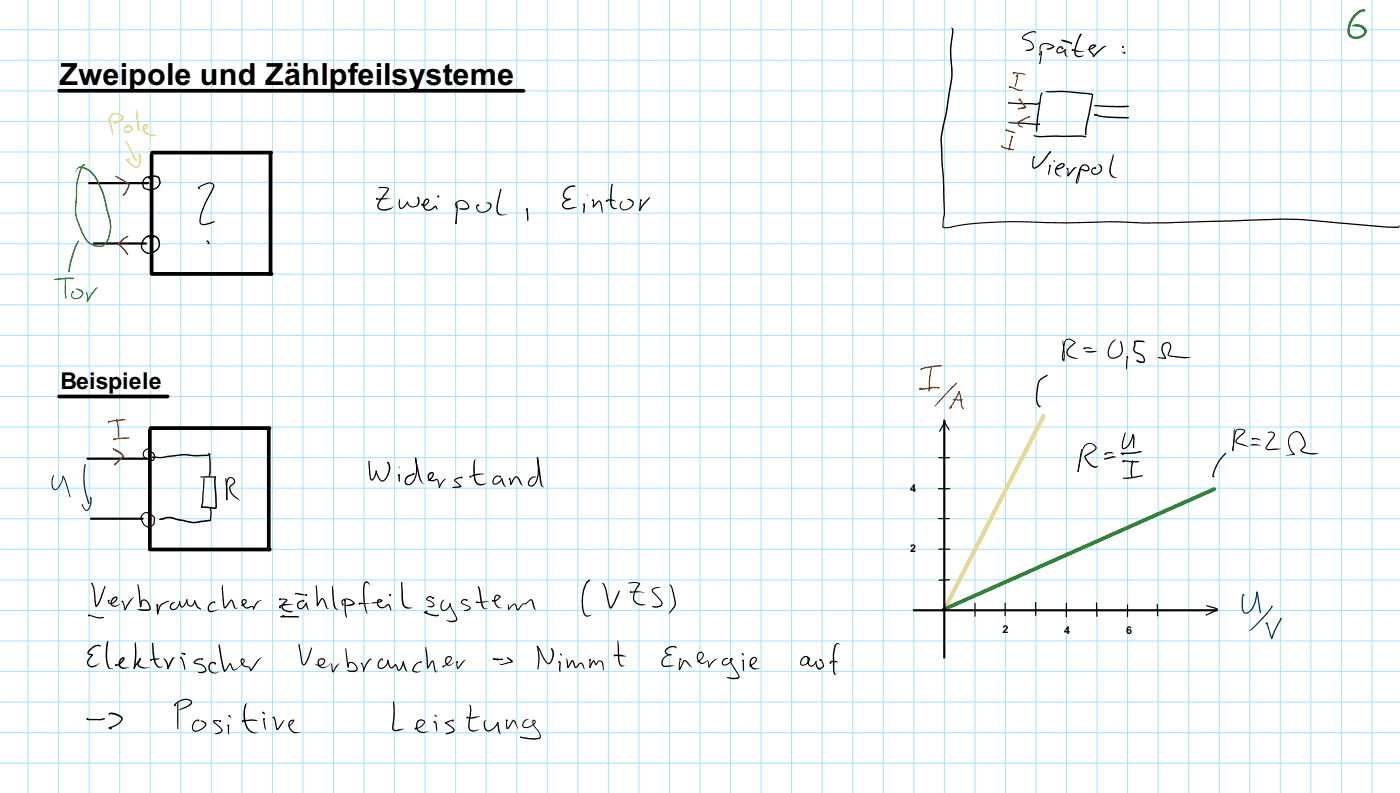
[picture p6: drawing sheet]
<svg xmlns="http://www.w3.org/2000/svg" width="449mm" height="254mm" viewBox="0 0 449 254" stroke-linecap="round" stroke-linejoin="round" font-family="sans-serif">
<defs><g id="words">
<g font-size="9.8">
<text x="19.1" y="27.1">Zwe</text>
<text x="38.4" y="27.1">i</text>
<text x="41.1" y="27.1">pole u</text>
<text x="70.2" y="27.1">nd Zählpfeilsy</text>
<text x="136.3" y="27.1">steme</text>
</g>
<g font-size="7.4">
<text x="19.4" y="124.5">Be</text>
<text x="28.6" y="124.5">i</text>
<text x="30.7" y="124.5">sp</text>
<text x="39.2" y="124.5">iele</text>
</g>
<g font-size="3.4">
<text x="291.7" y="157.7">4</text>
<text x="291.7" y="176.8">2</text>
<text x="321.3" y="202.8">2</text>
<text x="341.1" y="203">4</text>
<text x="361" y="203">6</text>
</g>
</g></defs>
<g fill="none" stroke="#a5e1ff" stroke-width=".32">
<path d="M0 9.5h448.7M0 19.3h448.7M9 0v254M18.8 0v254M28.6 0v254M38.4 0v254M48.2 0v254M57.9 0v254M67.7 0v254M77.5 0v254M87.3 0v254M97.1 0v254"/>
<path d="M106.9 0v254M116.7 0v254M126.5 0v254M136.3 0v254M146.1 0v254M155.8 0v254M165.6 0v254M175.4 0v254M185.2 0v254M195 0v254M204.8 0v254M214.6 0v254"/>
<path d="M224.4 0v254M234.2 0v254M243.9 0v254M253.7 0v254M263.5 0v254M273.3 0v254M283.1 0v254M292.9 0v254M302.7 0v254M312.5 0v254M322.3 0v254M332.1 0v254"/>
<path d="M341.8 0v254M351.6 0v254M361.4 0v254M371.2 0v254M381 0v254M390.8 0v254M400.6 0v254M410.4 0v254M420.2 0v254M429.9 0v254M439.7 0v254M0 29.1h448.7"/>
<path d="M0 38.9h448.7M0 48.7h448.7M0 58.5h448.7M0 68.3h448.7M0 78.1h448.7M0 87.8h448.7M0 97.6h448.7M0 107.4h448.7M0 117.2h448.7M0 127h448.7M0 136.8h448.7M0 146.6h448.7"/>
<path d="M0 156.4h448.7M0 166.2h448.7M0 175.9h448.7M0 185.7h448.7M0 195.5h448.7M0 205.3h448.7M0 215.1h448.7M0 224.9h448.7M0 234.7h448.7M0 244.5h448.7"/>
</g>
<g fill="#000">
<path d="M47.8 136.7l.5-.2h38.1l.4 .2 .2 .4-.2 .5-.4 .1h-38.1l-.5-.1-.1-.5z" fill-rule="evenodd"/>
<path d="M85.7 136.7l.4-.2 .5 .2 .1 .4v38.9l-.1 .5-.5 .1-.4-.1-.2-.5v-38.9z" fill-rule="evenodd"/>
<path d="M27.8 146.7l19.2-.1 .3 .3-.3 .4h-19l-.2-.1z" fill-rule="evenodd"/>
<path d="M47.6 137.4l.4-.2 .5 .2 .1 .4v38.2l-.1 .4-.5 .2-.4-.2-.2-.4v-38.2z" fill-rule="evenodd"/>
<path d="M48 175.6l.4-.2h38.1l.4 .2 .2 .4-.2 .4-.4 .2h-38.1l-.4-.2-.2-.4z" fill-rule="evenodd"/>
<circle cx="48.1" cy="143.5" r=".34"/>
<circle cx="47.6" cy="164.3" r=".34"/>
</g>
<path d="M46.2 144.2l1.5-.8 .4 .1-1.6 1-.4 1.1 .7 1 1.3 .6 .8 .1 .6-1-.4-.9-.7-.3-1-.1v-.2a1.62 1.62 0 0 1 2.4 1.3l-.3 1.1-.5 .4h-1l-1.3-.7-.6-.5-.4-.8zM45.7 164.6l1-.6 .8 .3-1.1 .1-1 1.2 .7 2.1 1.5 1 1.6-1 .1-1.5-.3-.7-1.4-.8a1.64 1.64 0 0 1 2.1 1.5l-.3 1.8-1.1 .8-.9 .2-1.4-.8-.6-1.1-.3-1.7z" fill="#000"/>
<path d="M434.1 4.7l2.1-1.6a1.02 1.02 0 0 1 1.5 .4l-1.8 .5-2.1 2.2-.9 2-.2 2.3 .8 1 .7 .3 1-.1 1.7-.9 .4-.6-.2-.6a4 4 0 0 0-3.5-1.2l-.3-.2a3.6 3.6 0 0 1 3.6 .1l.8 .7a2.14 2.14 0 0 1-1.8 3.2 2.79 2.79 0 0 1-3.3-.4 2.79 2.79 0 0 1-.5-3.2 7.4 7.4 0 0 1 2-3.9z" fill="#008000"/>
<g fill="#000">
<path d="M18.5 28.7l.4-.2h148.9l.4 .2 .2 .4-.2 .4-.4 .2h-148.9l-.4-.2-.2-.4z" fill-rule="evenodd"/>
<path d="M28.3 58.4l19.3-.1 .3 .4-.3 .3h-19l-.3-.1z" fill-rule="evenodd"/>
<path d="M48.4 48.5l.4-.2h38.1l.5 .2 .1 .4-.1 .4-.5 .2h-38.1l-.4-.2-.2-.4z" fill-rule="evenodd"/>
<path d="M86.3 48.5l.4-.2 .4 .2 .2 .4v38.9l-.2 .4-.4 .2-.4-.2-.2-.4v-38.9z" fill-rule="evenodd"/>
<path d="M29.8 77.8l17-.1 .3 .3-.3 .3h-16.7l-.3-.1z" fill-rule="evenodd"/>
<path d="M48.2 49.1l.4-.2 .4 .2 .2 .4v38.2l-.2 .5-.4 .1-.4-.1-.2-.5v-38.2z" fill-rule="evenodd"/>
<path d="M48.5 87.3l.4-.2h38.1l.5 .2 .1 .4-.1 .5-.5 .1h-38.1l-.4-.1-.2-.5z" fill-rule="evenodd"/>
<path d="M18.5 126.6l.4-.2h34.9l.4 .2 .2 .4-.2 .4-.4 .2h-34.9l-.4-.2-.2-.4z" fill-rule="evenodd"/>
<path d="M28.9 165.9l16.8-.1 .3 .3-.3 .4h-16.6l-.3-.4z" fill-rule="evenodd"/>
<circle cx="47.9" cy="57.1" r=".34"/>
<circle cx="48.6" cy="55.2" r=".34"/>
<circle cx="48.1" cy="76.1" r=".34"/>
<circle cx="49.1" cy="75.8" r=".34"/>
<circle cx="66.8" cy="77.9" r=".34"/>
<circle cx="120.8" cy="63.7" r=".34"/>
<circle cx="135.3" cy="65.5" r=".34"/>
<circle cx="140.5" cy="63" r=".34"/>
<circle cx="146.3" cy="66.2" r=".34"/>
<circle cx="153.3" cy="65.8" r=".34"/>
</g>
<g fill="#000">
<path d="M46.4 56.9l.8-.4 .7 .3v.3l-.4-.3 .1 .2-.7 .1-.7 .8-.2 1.1 .4 1.1 1.5 .5 2.1-.5 1-1.4-.3-1.6-1.5-.5-1.3 .1-.4 .2 .2-.4a2.86 2.86 0 0 1 3.1 0l.4 .4 .3 1.4-.4 1.2-1.1 1-2 .6-1.6-.5-.6-.6-.2-1.9zM46.2 76.2l1.5-.8 1-.1 .5 .3-1.9 .3-1.2 1.1-.5 1.7 .1 .8 .5 .6 .8 .7 .7 .1 2.2-.9a2.36 2.36 0 0 0 .9-1.9l-.1-.6a2.3 2.3 0 0 0-3.4-1.5 2.21 2.21 0 0 1 2.4-.7 2.21 2.21 0 0 1 1.5 2.1l.1 .6a3.4 3.4 0 0 1-5.1 2.7l-.9-1-.2-1 .4-1.5zM63.5 60l3.3-1.6 1 .1 .8 .5a1.5 1.5 0 0 1-.2 1.7l-2.3 4.3-1.3 3-.5 3 .2 .5 .8 .2 3.5-.8-.8 .6-2.4 .6a1.42 1.42 0 0 1-1.5-.5 1.42 1.42 0 0 1-.1-1.5l.5-2.3 1.2-2.9 2.6-5.5-.5-.5-1.1-.1-3 1.3 .6 .6-.8-.3zM66.3 77l.6 .3v.5l-.8-.6zM120.7 63.8l2.7-.3 1.7 .2-3.4 .3zM121.4 60l.9-.2 1.7 .2 .5 .2 .2 .3-2.8 4.1-.6 1.6a1.37 1.37 0 0 0 1.5 .8l2.3-.4 1-.4a.78 .78 0 0 1-.8 .8 3.5 3.5 0 0 1-3.9 0 1.83 1.83 0 0 1 .2-2.7l2.7-3.8-2-.3-.8 .1v.2zM128.1 63.8l.2-.1-.1 2 .3 .9 .9-.5 1.2-1.5a.78 .78 0 0 1-.4 1.1 1.61 1.61 0 0 1-1.9 1.2l-.5-1.3zM130.5 64.6l.3 .1 .5 1 .9 .4a1.61 1.61 0 0 0 1.8-2.1l-.3-.6 .2-.1-.2 .2a.32 .32 0 0 1 .2-.5 .32 .32 0 0 1 .4 .4 2.07 2.07 0 0 1-2 3.1l-.8-.2-.6-.5zM136.2 63.9l.9-.3 .5 .8-.3 .7-1 .8-.8 .1-.3-.5 .5 .2 .7-.3 .7-.7v-.6h-.5l-.3 .4-.3 1.6a1.34 1.34 0 0 0 1 1.1 1.34 1.34 0 0 0 1.4-.5l1.2-.9 .7 1.3-.3 .1-.5-1-.9 .9a1.96 1.96 0 0 1-2.6-.2 1.96 1.96 0 0 1-.1-2.6zM140.3 62.7h.2l.2 .2-.2 .2zM140.5 62.7l.2 .1-.2 .2zM140.5 62.7l.1 .3-.2-.2z"/>
<path d="M146.4 69.9l-.3 1.8-.1-.2zM146.2 64.8l1.5-.7 1.4 .3 1.2 1.4 .1 .7-.4 .4a3.1 3.1 0 0 1-2.7 .1v-.3l2.4-.1 .3-.3-.1-.6-.9-1-1.3-.3-1.4 .7-.1 1.2-.4-.8zM146.1 71.4l.2 .1-.2 .2-.1-.2zM146.3 65l.2 .2a10.4 10.4 0 0 1-.1 4.6l-.3 1.9-.2-.5zM152.8 65.7l.3-.2 .2 .3h-.2l-.1 .9a2.16 2.16 0 0 0 2 1.2 2.16 2.16 0 0 0 1.9-1.3l.2-1-.9-.5-.4 .1 .1-.3a1.25 1.25 0 0 1 1.7 .7 1.25 1.25 0 0 1-.7 1.6 2.4 2.4 0 0 1-2.3 1 2.4 2.4 0 0 1-2-1.6zM160.4 60.7l.2-.1v.4zM160.5 60.5v.3zM160.4 60.6l.3 .3-1 4.4a3 3 0 0 0 .3 3.1l.9 .3h1.6l-1.6 .3a1.87 1.87 0 0 1-1.8-2.6z"/>
</g>
<g fill="#fd0">
<path d="M40.1 45.2h.1a4.4 4.4 0 0 1 1.9 2.9l1.7 3.2h-.3l.4-.3a.33 .33 0 0 1-.2 .5 .33 .33 0 0 1-.4-.2z"/>
<path d="M40.6 51.1h.5l-.4 .4z"/>
<path d="M40.5 51.2l.2-.1 .2 .3-.2 .1z"/>
<path d="M40.5 51.3l.4-.1 2.1 1.8 1.1 .2 .4-.5 .2-1.1-.3-2.3 .2-.2a4 4 0 0 1 .1 4l-.5 .5-.7 .1a6.7 6.7 0 0 1-2.9-2.2z"/>
<path d="M35.1 38.7l.2 .2-.2 .2-.2-.2z"/>
<path d="M35 38.8l.3 .1 .5 1.6 .4 2.5z"/>
<path d="M35.8 36.7l.9-.5 1.2 .2a1.74 1.74 0 0 1 1.7 1.2l-.1 .4a4.5 4.5 0 0 1-2.8 1.6l-.2-.2 .1-.2 2-1 .5-.7-1.3-.7-1-.3-.6 .4-.7 .8-.3 1 1.1 4.2h-.3a6.4 6.4 0 0 0-1.1-3.9v-.9z"/>
<path d="M40 40.6l.7-.1-.6 .6 .2 .9h.9l.9-.7-1.3-1a.3 .3 0 0 1 .1-.5 .3 .3 0 0 1 .4 .2l.7 .4 .6 .7-.2 .6-.7 .5-.9 .3-.7-.2-.4-.8z"/>
<path d="M43.6 35.5l.2 .3z"/>
<path d="M43.6 35.5l.2 .2z"/>
<path d="M43.6 35.5h.2l.3 1.6 .5 4.1 .5 .7h-.4a2.07 2.07 0 0 1-.8-2.1z"/>
<path d="M46 40.1l.9-.3 .5 .5v.6l-.8 .5h-.6l1-.7v-.3l-.5-.1-.3 .4a1.95 1.95 0 0 0 1.8 2.2l2.1 .4a4.3 4.3 0 0 1-3.6-.6 2.03 2.03 0 0 1-.5-2.6z"/>
</g>
<g fill="#fd0">
<circle cx="41.1" cy="51" r=".34"/>
<circle cx="35.3" cy="38.9" r=".34"/>
<circle cx="40.7" cy="40.5" r=".34"/>
<circle cx="46" cy="41.5" r=".34"/>
</g>
<g fill="#000">
<path d="M181.3 60.4l1.3-.8a1.18 1.18 0 0 1 1.8 .2l-.3-.2 .1 .3-1.6 .2-1.4 1.2-.4 1.1 .2 .7 .5 .4 1.3 .1 .2 .2-.2 .2h-.9a1.73 1.73 0 0 1-1.5-1.1 1.73 1.73 0 0 1 .5-1.9zM196.1 58.9h.2l.2 .2-.3 .9a16.2 16.2 0 0 0 0 5.8 1.77 1.77 0 0 0 1.8 1 1.72 1.72 0 0 1-1.9-.2 1.72 1.72 0 0 1-.6-1.8v-.3a13.7 13.7 0 0 1 .6-5.6zM168.7 66.9l.2-.2 .2 .2-.1 .3zM168.9 66.7l.2 .2-.2 .2-.2-.2zM168.9 66.7l.4 1.7 .1 1.7-.2 .7-.5-3.9zM180.6 64.7l1.2-.8 1-.3 .2 .2-1.9 1-.6 1a1.4 1.4 0 0 0 1.8 .8l1.7-.3 .9 .1a4.7 4.7 0 0 1-3.9 .5 1.3 1.3 0 0 1-.4-2.2zM187.2 67.7l-.1 .5zM187.2 65.3l.2 .1-.2 .2zM187.3 65.3v.3zM187.2 65.4l.2-.1 .1 .3-.4 2.6-.2-.4zM188.3 62.3l.1 .4zM191.3 64.7l.8-.5 .6 .5 .5 3.5-.3-.4-.4-2.3-.4-.9-1.8 1.8-.4-.1z"/>
<path d="M190 64.1l.4 .7v1.5l-.2 .2-.3-.2zM194.5 64.1a2.23 2.23 0 0 1 2.4 0l.6 .5-1.7-.4-1.4 .2zM199 64.7l.7-.2-.8 1.2 .1 .6 .4 .5 1 .2 1.2-.4a1.35 1.35 0 0 0 1-1.9l-1.6-.9 .3-.2 .9 .3 .7 .5 .3 .6a2.74 2.74 0 0 1-4.4 1.8 1.76 1.76 0 0 1 .2-2.1zM207.8 63.5l.6-.2-3.4 4.3-.2-.3 .9-1.5zM205.3 64.1l.1 1.9-.4 1.6-.2-.2z"/>
</g>
<g fill="#000">
<circle cx="169" cy="67.2" r=".34"/>
<circle cx="187.2" cy="65.5" r=".34"/>
<circle cx="190" cy="64.1" r=".34"/>
<circle cx="194.5" cy="64.4" r=".34"/>
<circle cx="205.4" cy="64.1" r=".34"/>
</g>
<g fill="#008000">
<path d="M24.9 53.7l1.1-.4a7 7 0 0 1 5.1 3.9l2.2 4.6 2.2 8.9a8.2 8.2 0 0 1-2.3 8.1l-1.4 .3-2.1-.5a5.9 5.9 0 0 1-3.4-3.7 19.3 19.3 0 0 1-2.3-7.5l.3-3.7a21.4 21.4 0 0 1 1.3-9.3l.7-1.5 1-.3-.8 .7-.6 1.4a22.3 22.3 0 0 0-1.2 9.4l-.3 2.7a21.5 21.5 0 0 0 3.8 10.3l1.6 1.1 1.6 .5 1.4-.1 1-.9a10.5 10.5 0 0 0 .6-9.3l-1.6-6.6-2-4.2a6.8 6.8 0 0 0-4.5-3.7h-1.3l-.9 1.2z"/>
<path d="M24.9 77.2a.27 .27 0 0 1 .5-.1 .27 .27 0 0 1-.2 .4 27.5 27.5 0 0 0-2.8 9.3l-.3 .3a3.5 3.5 0 0 1 .2-2.8 20.9 20.9 0 0 1 2.6-7.1z"/>
<path d="M21.9 86.8l.2-.2 .2 .2-.2 .3z"/>
<path d="M22 86.7h.3v.3z"/>
<path d="M21 89.1l.3 6.2-.3 .3a16 16 0 0 1-.2-6z"/>
<path d="M21.1 95.2v.4l-.2-.2z"/>
<path d="M21 95.3l.2-.1v.3z"/>
<path d="M17.4 89.5l4.1-.6 2 .1v.3l.1-.3 .2 .2-.3 .2-6.1 .3z"/>
<path d="M24.3 92.5l1.3 .2 1.1 1-.3 1-1.3 1a1.37 1.37 0 0 1-1.9-.2 1.37 1.37 0 0 1 .2-2l-.3 1.1 .5 .8h1.2l1.2-.7 .3-.6-.1-.5z"/>
<path d="M27.5 93.5a2.59 2.59 0 0 1 .7 2.8l-.2 .3-.2-.2 .1-1.5z"/>
<path d="M28 96.2l.2 .2-.2 .2-.2-.2z"/>
<path d="M30.3 92.7l1-.6-3.3 4.5-.2-.2 .6-1.2z"/>
</g>
<circle cx="23.4" cy="93.6" r=".34" fill="#008000"/>
<g fill="#000">
<path d="M327.9 11.4l2.4-1.3a1.1 1.1 0 0 1 1.8 .4l-.9-.2-1.3 .4-1.5 .8-.6 .7 2.4 .9 1.1 1.4a1.19 1.19 0 0 1-.8 1.6l-.9 .3-.9-.2 .2-.3 1.7-.3 .4-.4v-.5l-1-1.3-2.4-.9-.1-.5zM333.5 14.4l1.4-.6 2 .4a.92 .92 0 0 1 1.1 .8l-.1 .2a1.84 1.84 0 0 1-2.5 .4l2.2-.8-2.1-.6-1.3 .1-.6 .7-.2 2.3-.1-.4a3 3 0 0 1 .2-2.5zM333.7 16.7l.3 .6-.5 2.9a.25 .25 0 0 1 0 .3 .25 .25 0 0 1-.3 0 .25 .25 0 0 1-.1-.3l.2 .1h-.2zM339.1 15.2l.9-.4 .6 .4v.3l-.6-.3-.6 .4-.4 .8 .2 .3 1-.1 1.2-.8 .3 .1-1.3 1-1.3 .2-.5-.7zM341.5 15.8l.2 .1-.2 .2-.2-.2zM341.5 15.8l.2 .2v1.6l.7 .4-.4 .1a.89 .89 0 0 1-.8-1zM340.2 12.8l2.7 .5 .5 .6-2.2-.5-.8-.4-.1 .1zM343.8 15.9l.1 .2zM343.7 16l3.8 .4a5.1 5.1 0 0 1-3.6-.2zM343.7 16h.3zM346.2 10.9l.2-.1 .3 .2-.6 .9zM346.2 11l.2-.2 .3 .2-.3 .2z"/>
<path d="M346.3 10.8l.4 .2-.5 .9a8.4 8.4 0 0 0-1.3 5.4l.7 .6h1.2l.5-.3-.5 .6-.8 .1a1.74 1.74 0 0 1-1.6-2.5l.9-3zM349.4 14.7l.8-.4 .8-.1 .4 .5-.5 .5a2.74 2.74 0 0 1-2.5 .7l2.5-1.3-1.1 .3-.4 .7 .2 .8 .9 .9 .2 .8-.3-.2 2.6-2.6 .9-.5 .7-.1-3.8 3.5a.55 .55 0 0 1-.7-.7l-1.1-1.4v-.8zM359.5 16.6h.5l-.3 .2zM322.9 39.2l5.1 .1 4.1 .4 1-.2 .3 .3-.2 .2-1.1 .1-8.1-.6zM323.2 32.8l.2-.1 .1 .4-.1 .1zM323.3 32.7l8.8 .4 1.5-.5-.7 .9-.6 .1-8.9-.4-.3-.2zM323.1 33l.3-.3 .5 .3-.6 .2zM333.8 29.8l.2-.1 .2 .2-.3 .1zM334 29.7l.2 .1-.2 .2-.2-.2zM333.8 29.7l.4 .1-.4 .9-.8 5.7-.5 5.4-.4 .4 .4-5.8 .9-5.7zM334.9 29.4l1.3-.2a59.4 59.4 0 0 1 12.9 .6l.6 .1a.29 .29 0 0 1 .4 .1 .29 .29 0 0 1 0 .4 .29 .29 0 0 1-.4 0l-.7-.1a62.6 62.6 0 0 0-12.5-.7zM350.2 30.1l.1 .2z"/>
<path d="M350.1 30.1l.3 .1-.2 .1zM350.1 30.2l.2-.1a52.4 52.4 0 0 1-1.9 10.6l-.2 2.3-.3 .3-.2-.2 .2-2.5zM350.7 33.8h10.8l.3 .3-.6 .3-5.8-.1-4.4-.3zM350.6 36.8l.4-.2a35.6 35.6 0 0 0 10.6 .9l.2 .2-.3 .3a31.2 31.2 0 0 1-10.8-1.1zM350.8 36.5l1.1 .2-1 .3-.3-.2zM361 37.5l.8 .2-.2 .2zM361.4 37.6l.4 .1-.1 .2zM361.4 33.9l.4 .2-.1 .2-.5-.1zM361.3 34l.2-.1 .3 .3-.3 .1zM331.3 43.4l.2 .2zM331.3 43.4l14.9-.1 1.7 .2 .3 .3-.3 .2-1.7-.2-12.8 .2-1.6-.2zM331.2 50.3l.3 .1h-.2l-.1 2.7 .3 .5a7.3 7.3 0 0 0 3.6-3.3l1.3-1.8 .4-.1v.6l-.1-.4 .1 .1-1.3 1.8a6.5 6.5 0 0 1-4.1 3.6l-.4-.3-.2-.6z"/>
<path d="M331.4 43.4l.1 .2zM336 55.8l.2 .1zM336.5 53.1l.2 .4-.1 1-.5 1.5-.2-.5zM337.8 51.4l.4 .1-.3 .4zM338.8 53.2a1.61 1.61 0 0 1 2.4-.6l-.2 .8-1.1 .7a.74 .74 0 0 1-1.1 0l1.6-.7 .5-.6-.3-.2-.7 .2a1.81 1.81 0 0 0-1.4 2 1.81 1.81 0 0 0 1.8 1.6 1.83 1.83 0 0 1-2.1-1 1.83 1.83 0 0 1 .6-2.2zM342.2 54.2l.3 .6-.1 1.5-.2-.2 1.8-2.2 .6-.4 .5 .1-2.8 2.9-.3-.2zM346.5 53.1l.9-.5 1 .2 .7 .8v.8a1.14 1.14 0 0 1-1.3 .5l-1.4-.8 1.6 .4 .7-.2 .1-.5-.3-.5-1-.3-.9 .8-.8 4-.5 1a.38 .38 0 0 1-.5-.1 .38 .38 0 0 1 0-.5l1-3.4a1.08 1.08 0 0 1 .7-1.2l-1.4 5 .5-1.1 .6-3.8zM348 42.7l.1 .4-.2 .2-.2-.2zM347.7 43.1l.3-.2 .2 .2-.3 .2zM350.2 53.8l.5-.2 .5 .2-1 .6-.1 .6 .2 .4 .6 .3 .8-.2a1.35 1.35 0 0 0 1.2-1.3 1.35 1.35 0 0 0-1-1.3v-.1a1.04 1.04 0 0 1 1.2 .2 1.04 1.04 0 0 1 .2 1.2 1.96 1.96 0 0 1-1.4 1.7 1.96 1.96 0 0 1-2.1-.7v-.7zM356.8 49.3l.1 .9a11.9 11.9 0 0 0-.8 5.2l.8 1.1 1.2 .3-.7 .1a2.13 2.13 0 0 1-1.8-2.9z"/>
<circle cx="336.1" cy="55.8" r=".12"/>
</g>
<g fill="#000">
<path d="M359.8 15l.2-.1z" fill-rule="evenodd"/>
<path d="M359.8 14.9l.2 .2h-.2z" fill-rule="evenodd"/>
<circle cx="333.3" cy="17.4" r=".34"/>
<circle cx="333.7" cy="16.7" r=".34"/>
<circle cx="340.5" cy="15.5" r=".34"/>
<circle cx="343.3" cy="13.9" r=".34"/>
<circle cx="343.8" cy="16" r=".34"/>
<circle cx="359.9" cy="15.1" r=".34"/>
<circle cx="360.4" cy="16.9" r=".34"/>
<circle cx="331.4" cy="50.3" r=".34"/>
<circle cx="336.6" cy="53.1" r=".34"/>
<circle cx="338.9" cy="54.1" r=".34"/>
<circle cx="342.2" cy="54.1" r=".34"/>
<circle cx="351" cy="53.8" r=".34"/>
</g>
<g fill="#f00">
<path d="M37.1 56.3l.4 .2-.3 .2-.2-.2z"/>
<path d="M37 56.5l.4-.2 3.4 2a1.07 1.07 0 0 1 .5 1.8 3.2 3.2 0 0 1-1.9 2.5l-.1-.2 .9-1.1 .9-2.3 .1 .2z"/>
<path d="M39.3 62.4l.3-.2 .2 .2-.2 .2z"/>
<path d="M39.4 62.3l.3-.2 .1 .3-.2 .2z"/>
<path d="M38.9 76.9l1.3-1.1 1-.3-3.1 2.9h-.4v-.3z"/>
<path d="M37.7 78.1h.4l1 .8 2 2.5v.3l-.4-.1-1.9-2.4-1.1-.8z"/>
<path d="M326.7 31.7v.1l.2-.2 .2 .2-.4 .1z"/>
<path d="M326.9 31.6l.2 .1-.2 .2-.2-.2z"/>
<path d="M326.7 31.6l.4 .1-.2 .2 .2-.2 1.8 2.5v.5l-2.6 .2 .2-.4 2.1-.3v.3l-1.5-1.9z"/>
<path d="M326.1 23.7l.3 .2-.5 .4z"/>
<path d="M326.1 23.8l.3 .1-.2 1.6-.5 1.9-.4 .5z"/>
<path d="M323.4 27.9l.1-.2 .2 .2z"/>
<path d="M323.4 27.8l.3 .1-.2 .1z"/>
<path d="M323.4 27.8l.7-.1 3.3 1.1 .5-.2a.79 .79 0 0 1-1.2 .5l-3.1-1z"/>
<path d="M324.9 23.3l2.9 .1 1.1 .7-4-.6z"/>
<path d="M325.9 39.1l3.1-1.6 .7-.3 .3 .1-.2 .1 .1 .2-3.7 1.9 .1-.2 1.6 1.5-1.2-.3-.8-1z"/>
<path d="M324.4 43.7l.1 .3z"/>
<path d="M324.3 43.8l.3 .1-.2 .1z"/>
<path d="M324.3 43.9l.2-.2 .1 .4-1 4-.2 .2-.3-.2 .1-.6z"/>
<path d="M320.9 46.7l.3 .2-.2 .1z"/>
<path d="M320.9 46.7l.2 .3z"/>
<path d="M320.9 46.9l.1-.2 4.1 1.3-.3 .2-2-.4a1.86 1.86 0 0 1-1.9-.9z"/>
<path d="M322.5 41.7l1.1 .1 1.9 .7-.3 .2-2.4-.7z"/>
<circle cx="326.5" cy="34.8" r=".23"/>
</g>
<g fill="#f00">
<circle cx="326.7" cy="31.9" r=".34"/>
<circle cx="325.8" cy="24.4" r=".34"/>
<circle cx="323.7" cy="27.9" r=".34"/>
<circle cx="324.9" cy="23.5" r=".34"/>
<circle cx="329.8" cy="37.5" r=".34"/>
<circle cx="324.4" cy="43.8" r=".34"/>
<circle cx="321.1" cy="46.8" r=".34"/>
<circle cx="322.5" cy="41.7" r=".34"/>
</g>
<g fill="#000">
<path d="M49 146.2l2.8 .1 6.8-.9 3.5 .3 4.2-.1 1.3-.4-.3 .6-.9 .3-4.3 .1-3.7-.3-6.7 .9-2.8-.2-.1-.2zM48.9 146.3l.6 .3-.5 .1zM64.3 152.7l4.7-.1 .3 .2-.2 .2h-4.3l-.5-.1zM64.3 152.7l.2 .1zM66.7 145l.5 .3 .3 2.5v3.5l-.4 1.2-.2-.3 .2-4.3zM67.2 151.8l-.1 .7-.1-.2zM66.9 152.3l.2-.2 .2 .2-.2 .2zM69 152.6l.3 .2-.3 .2-.2-.2zM68.8 152.8l.2-.2 .3 .2-.2 2.1 .4 7.9-.9 .2-4-.3-.2-.3 .2-.2h.8l3.8 .3-.2 .1-.1-4.5a14.8 14.8 0 0 1-.1-5.3zM72.3 153.3l.2 .1zM72.3 153.2h.1a20.7 20.7 0 0 1 .5 6.8l-.2 .2-.2-.2zM65.2 153.2l.2-.1 .2 .4-.2 3.2-.3 4.2-.2 1.5-.3 .3-.2-.3 .4-1.9z"/>
<path d="M67.3 163l.2 .1-.2 .1zM67.3 162.9l.2 .3zM51.1 166.1l.7-.1a5.8 5.8 0 0 1 4.8 .1l5.2 1 4.6-.6h1l.3 .2-.4 .2-5.4 .7-5.6-1.1a4.6 4.6 0 0 0-3.1-.3l-2 .4zM67.4 162.9l.3 .4 .2 .8-.2 2.5-.3 .3-.2-.2zM73.2 153.1l.5-.3h.6l1 .9v.9l-1.4 1.4v.7l.6 1.4 2.3 2.2-1.6-1-1.5-1.7-.2-1.7 1.5-1.7-.6-.9-.6-.2-.4 .2a4.2 4.2 0 0 0-.6 2.8l.1 3.9-.2 .2-.2-.2a13.7 13.7 0 0 1 .4-6.5zM72.5 160l.2-.2 .2 .2-.2 .2z"/>
</g>
<g fill="#f00">
<path d="M36.6 148.6l.4 .4h-.4z"/>
<path d="M36.2 143.6l.6 .1 2 1.2 1 1.3-3 2.9-.3-.3 .2-.4 2.6-2.3-.1 .2-.8-1-2.2-1.2 .2-.2-.2 .1z"/>
<path d="M37.2 134.5l.2-.2 .2 .2-.2 .3z"/>
<path d="M37.2 134.5l.2-.2a14.4 14.4 0 0 1 .8 5.8l-.2 .1-.2-.5-.1-2.7z"/>
<path d="M36.3 140.7l.2-.3 .2 .3-.2 .2z"/>
<path d="M36.5 140.5l3.1-.4h1.8l.2 .2-.3 .2-4.8 .4-.2-.2z"/>
<path d="M34.7 135.1h.2z"/>
<path d="M34.7 135l.1 .2z"/>
<path d="M34.8 134.9l5.1-.7 .7 .6-.7-.1-5.1 .5z"/>
</g>
<g fill="#f00">
<circle cx="36.9" cy="148.7" r=".34"/>
<circle cx="37.4" cy="134.7" r=".34"/>
<circle cx="36.7" cy="140.8" r=".34"/>
<circle cx="34.8" cy="135.2" r=".34"/>
</g>
<g fill="#004080">
<path d="M27.3 148.7v.3z"/>
<path d="M27.2 148.7l.3 .2-.1 .1z"/>
<path d="M27.1 148.8l.2-.1 .2 .3-.3 1.9a22.1 22.1 0 0 0 1.5 10.1l-.2 .4-.2-.1-1-3a21.2 21.2 0 0 1-.2-9.5z"/>
<path d="M28.3 160.3l.4 .8-.2 .3-.2-.2z"/>
<path d="M29 159.1a1.37 1.37 0 0 1 .4 1.7l-.1 .7a2.03 2.03 0 0 1-1.6 2.2l-.8-.5-.6-1.4 1.2 1.4 .6-.1 .7-1.5v-2.3z"/>
<path d="M17.1 152.2l.1 .2z"/>
<path d="M17.1 152.3l.1 .1z"/>
<path d="M17 152.3l.3 .1-.4 1.6 .1 1.7 .3 .7 .5 .2a6.2 6.2 0 0 0 2.3-4.2l.2 .2-.2 1.2a3.9 3.9 0 0 1-2.5 3.2l-.5-.2a4.3 4.3 0 0 1-.4-3.9z"/>
<path d="M20.2 152.4l.5 .7 .7 1.8 1.1 4.2h.2l-.2 .2-.2-.1-1.3-4.2-1-2.4z"/>
</g>
<circle cx="26.4" cy="161.8" r=".34" fill="#004080"/>
<g fill="#000">
<path d="M118.1 147.7l.6 .2h-.4l.8 5.7 .7-.8 .8-2.1 .2 .2-.1 .7a2.49 2.49 0 0 1-1.7 2.4l-.4-.5-.2-1.2zM120.4 150.9l.3-.1 .6 1.6 .7 1.2 .5 .3 .6-.3a5.6 5.6 0 0 0 1.4-4.6l-.4-.9 .3-.1a3.3 3.3 0 0 1 .2 4l-.7 1.4a1.45 1.45 0 0 1-1.6 .8 1.45 1.45 0 0 1-1.2-1.3zM124.1 148l.1-.1 .2 .2-.2 .2zM124.1 148.1l.2-.2 .2 .5zM127.9 151.9l.1 .3zM127.9 152h.2l-.2 .2zM127.8 149.5l.3 .4-.4-.2zM127.9 151.9l.3 .7-.2 1.8-.3-1.1a1.12 1.12 0 0 1 .2-1.4zM133 146.8l.2-.2 .3 .4a9.1 9.1 0 0 1-1.1 7.6 1.48 1.48 0 0 1-2.3 .6 1.48 1.48 0 0 1 .1-2.4l.9-.6 1.5-.4-.3 .4-1.4 .6-.5 .6-.3 1.1 .6 .5a3 3 0 0 0 2.5-2.9l.1-2.2zM133 146.8l.2-.2 .2 .2-.2 .2zM133.1 146.6l.3 .2 1.4 6.5 .5 1.1 .5 .6-.8-.5-.6-1.1-1.4-5.9zM137.5 151.6l.7-.4 .7 .1 .2 .5-.2 .7a2.4 2.4 0 0 1-1.9 1.5l1.3-1.3 .3-1h-.4l-.5 .4-.1 1.1 .8 .6 1.4-.4 .5 .1 .6 1.6 .1 1-.2 .2-.7-2.4-.8 .1a1.53 1.53 0 0 1-2-.4 1.53 1.53 0 0 1 .2-2z"/>
<path d="M142.1 153.7l.9-.3-1.3 1.4-.9 1.5-.2-.2 .5-1zM140.6 156.1l.2-.2 .2 .2-.2 .2zM145.6 153.6l.6-.4a1.42 1.42 0 0 1 1.7-.2l-2.1 .8 2 1.8 .1 .3-.4 .2-2.5 .1 .5-.3 2.1-.2-.1 .1-1.9-1.7zM150.8 152.6a5.5 5.5 0 0 1 4.4-.7zM152.1 147.2l.3-.1-.1 .9a10.3 10.3 0 0 0 .7 6.6l1.3 .4 1.1-.1 .4-.4-.1 .5a2.44 2.44 0 0 1-2.8 .2 4.7 4.7 0 0 1-1.2-4.2l.1-2.6zM158.5 152.8a1.14 1.14 0 0 1 1.8-.1h-.2a1.5 1.5 0 0 0-1.5 .5 1.5 1.5 0 0 0-.2 1.6l1-.1 .8-.7 .4-.7 .2-.1 .2 .2-1.1 1.4-1.5 .4-.4-.3-.2-.7zM160.7 153.2l.3 .2-.1 .2-.3-.2zM160.8 153.2l1.1 2.4 .4 .1-.2 .2-.4-.1-.4-.5-.7-1.9zM163.3 153.5l.5 .5 .1 1.1-.2 .2-.2-.2zM164.9 152.8l.6-.3 .6 .4 1.4 2.6-.5-.3-.9-1.7-.6-.6-.5 .5-1.1 1.8-.4-.1zM172 146.6l.3-.2a10.4 10.4 0 0 1-1.1 9.1 1.23 1.23 0 0 1-1.8 0 1.23 1.23 0 0 1 .1-1.8l.2-.2a1.89 1.89 0 0 1 2.2-.8l-1.2 .4-.7 .6-.4 1.1 .4 .7a1.76 1.76 0 0 0 1.8-1.7 15 15 0 0 0 .3-7.2zM172 146.6l.3-.2 .2 .1 1.2 8.5 .2 .6 .5 .5-.8-.3-.4-.7z"/>
<path d="M28.5 196.9l3 .8h1.8l-.1 .3-1.8 .1-2.9-.9zM29.2 186.9l.2-.2 .2 .2-.3 .2zM29.2 186.9l.2-.2 .2 .2-.2 .2zM29.2 186.9l.4-.1a7.9 7.9 0 0 1 1 4.6l.4 2.8-.2 .2-.4-.8-.2-2.1a7.9 7.9 0 0 0-1-4.5zM33.5 187.8h.4l-1 2.8a7.3 7.3 0 0 1-2 3.8l-.3-.2 1.1-1.8zM34.8 192.5l.3 .6h.8l1-.8 .4-.7-.8 .2a1.16 1.16 0 0 0-.7 1.1 1.16 1.16 0 0 0 .8 1.1l1.8-.5-.5 .4a1.52 1.52 0 0 1-2.3 0 1.52 1.52 0 0 1 .5-2.3l.7-.5h.7l.2 .5-.4 .8a1.65 1.65 0 0 1-2.6 .8zM39.1 192.8l.4 .2 .3 .5 .5 1.8-.2 .2zM42.1 191.8l.9-.5-2.9 4.2-.2-.2 .6-1.3zM39.9 195.3l.2-.2 .2 .2-.2 .2zM44.1 187.3l.2 .3zM44.1 187.3h.2l.2 .7 .4 2 .4 4.3-.2 .2-.4-.8zM45.3 192.3l.1-.1a1.85 1.85 0 0 1 2.6 1.6l.1 .3a.88 .88 0 0 1 .3 .9 .88 .88 0 0 1-.8 .6l-.8 .1a3.2 3.2 0 0 1-2.6-.4v-.2l2.6 .1 1.1-.3-.6-1.8-1-.7-.7 .2-.3 1.8-.2 .1-.2-.2z"/>
<path d="M45 194.1l.3 .2-.1 .2-.3-.2zM50.4 193.4l.2 .2-.2 .2-.2-.2zM50.4 193.4v.6l-.2-.4zM51.5 193.6l2.1-1.1h.8l-2.7 1.5-1.2 2.8-.2-.2 .6-2zM50.2 193.5l.4 .1 .1 3-.2 .2-.2-.4zM50.3 196.6l.2-.2 .2 .2-.2 .2zM54.9 193.2l.6-.3 .7 .2-.8 .3-.4 .5-.2 .7 .4 .4a2.22 2.22 0 0 0 2.2-2.4h.3l-.3 1.4a1.73 1.73 0 0 1-2.8 1l-.2-.8zM57.5 192.5l.5 1.4 .4 .4 .6-.6 .9-1.8 .2 .3-.6 1.3a1.26 1.26 0 0 1-1.3 1.1l-.6-.9-.2-1.1zM59.7 192.1l.2-.2 .2 .2 .2 1.2 .5 .6a1.18 1.18 0 0 0 1.4-1.5l.2-.1 .2 .3a1.46 1.46 0 0 1-.7 1.5 1.46 1.46 0 0 1-1.7-.2l-.4-.9zM62.4 192.3l.2 .2-.1 .2-.3-.2zM62.4 192.3l.9 1.8 1 .8 .2 .4-1.5-1-.8-1.7zM67.3 193.2l.9-.5 .6 .3-.8 .2-.8 .9-.2 .8 .2 .7h1.4l1.4-.5-.1 .2a2.89 2.89 0 0 1-2.8 .7l-.4-.5-.1-.9z"/>
<path d="M71.4 187.2l.6 7.3 1.9-2.4a.55 .55 0 0 1 .8 .5l.7 2 .3 .2 .5-.2-.1 .2-.6 .2-.4-.2-.9-2.4-1 1.3a1.19 1.19 0 0 1-1.4 1.1l-.2-.4a17.9 17.9 0 0 1-.2-7.2zM77.6 192.1l.8-.2 .6 .3v.7l-.4 .6a1.03 1.03 0 0 1-1.4 .3l1.3-.7 .2-.5-.2-.3-.6 .1-.1 .5 .8 1.4 .6 .2 1.8-.4 .3 .3 .1 .7-.2 .2-.1-.2-.2-.7-.6 .2a1.9 1.9 0 0 1-2.2-.3 1.9 1.9 0 0 1-.5-2.2zM82.3 192.8l.6-.4 1-.2-1.5 1.1-1.2 2-.1-.3zM81.1 195.1l.1-.2 .2 .2-.2 .2zM89.6 194l2-.6 2.3 .2-2.9 .4-1.3 .3 .1 .2-.3-.1zM89.7 191.9l.1 .1zM89.7 191.8h1.9a.48 .48 0 0 1 .5 .4 .48 .48 0 0 1-.3 .5l-1 1.1v1l1.3 .8 1.9 .2a2.94 2.94 0 0 1-3.5-.6l-.3-.6 .2-.9 1.4-1.4-2-.3zM90.1 197.4l4.9-.1 .7 .1 .1 .2-.2 .3-.2-.3 .1 .2h-5.4l-.2-.2zM90.1 197.3l.2 .3-.2 .2-.2-.2zM90 197.4l.5-.3 .3 .3-.7 .4zM95.6 192.8a1.44 1.44 0 0 1 1.6-.4l-1.4 .8-.1 1.1 .3 .4h.7l1.4-1.7 .2 .2-.5 .9-1.2 1-1.1-.2a1.57 1.57 0 0 1 .1-2.1zM94.6 190a5.7 5.7 0 0 1 3.6 .7h-1.2l-2.2-.5-.1 .3z"/>
<path d="M98.1 193l.2 .2-.2 .2-.2-.2zM97.9 193.2l.2-.2 .2 .2 .7 2.1-.6-.5zM101.3 187.4l.2 .3 .3 3.1 .1 3.2-.2 .2-.2-.3zM102.9 191.7l.2-.1a.89 .89 0 0 1 1.1 .9l.8 2.3 .4 .1-.2 .2-.6-.3-1.3-2.9-1.3 2.2-.4-.1zM101.7 193.8l.3 .2-.2 .2-.3-.2zM106.5 187.6l.4 1.4a12.2 12.2 0 0 0 .8 5.7l.8 .5a1.37 1.37 0 0 1-1.7-1.6l-.4-5zM109.7 192.2l.2-.2a2.65 2.65 0 0 1 3.8 1.5l-.1 .1a2.94 2.94 0 0 1-2.8 .3l2.5-.6-1.1-1-1.3-.3-1.1 .5v1.2l-.4-.8zM110.6 192.5l.2 .5 .3 4.8a7.9 7.9 0 0 1-.7-5zM115.1 193.2l.8-.1 2.7 .3-3.2 .1-.1-.2v.2zM116.9 186.4l.9-.1 .8 1.1-1.3-.7a2.52 2.52 0 0 0-.5 2.3l.2 4.1 .7 3.6-.6-1.2-.4-1.6a12.4 12.4 0 0 1 .2-7.5zM118.9 193.1l2.6-.4 .8-.4h-.8l-.3 .4 .1 .8 .5 .8a1.43 1.43 0 0 0 1.7-.3l.8-.6 .4 .1 .5 .7 .3 1.3-.3-.1-.8-1.6-.6 .5a1.75 1.75 0 0 1-2.4 .2 1.75 1.75 0 0 1-.3-2.4l.7-.2a.59 .59 0 0 1 .8 .5 .59 .59 0 0 1-.7 .6l-2.3 .3zM124.9 190.5l.1 .5z"/>
<path d="M128.7 186.5h.3l-.1 .1 .4 5.9a1.89 1.89 0 0 0 2 2.1l.8 .1-.8 .2a2.26 2.26 0 0 1-2.6-2.7zM135.8 196.2l.3-.2 2.2 .7 2.2 .1 .2 .3-.6 .3-1.4-.1zM135.9 196.1l.2-.1 .2 .2-.2 .2zM135.9 196l.7-.1-.5 .5zM136.9 191.3l.2-.1a1.12 1.12 0 0 1 1.6 .2l-.1 .2-1-.3-.6 .6 1.5 .8 .7 .8-.2 .8-1.1 .2-1-.2 1.6-.2 .4-.5-.7-.7-1.5-.7-.1-.4zM141.8 192.4l.7-.3-.6 .8-.4 1.1 .1 1 .6 .4a2.38 2.38 0 0 0 1.9-2.1l.2-.2a2.21 2.21 0 0 1-1.3 2.4l-1 .2-.7-.7-.1-1.4zM144.3 193.1l.5 1.6 1.7 3.2v.8a2.32 2.32 0 0 1-3.3 .1l-.1-.3a3.8 3.8 0 0 0 2.9 .1l.1-.8-1.9-3.7-.1-.8zM148 192.2l.3-.2a.87 .87 0 0 1 1.3 .3h-1l-.6 .6 2.8 1.6a.81 .81 0 0 1-.8 1.1l-.8 .1-.7-.3 1.4-.2 .6-.5-2.7-1.5-.1-.4zM152.8 193l3.9-.4-2.9 .6zM153.1 187.8l.4 .1 .4 .9 1 5.4 .5 .7h.9l-.8 .2a1.34 1.34 0 0 1-1.2-1.2zM158.8 190.7l.9-.2a.62 .62 0 0 1 .7 .8 2.05 2.05 0 0 1-2.2 1.3l-.1-.2 .8-.2 1.3-1.2v.2l-.7-.3-.4 .1a2.45 2.45 0 0 0 1.7 3.7 1.64 1.64 0 0 1-2.3-1.4 2.55 2.55 0 0 1 .3-2.6zM162.9 193.4l.2 1.1-.2 .9-.1-.2z"/>
<path d="M163.9 193.9l.8-.5h.5l.8 1.9 1.4-1.9 1-.2 1.3-1 .6-.3 .5 .5 .7 2.4 .4 .3a.45 .45 0 0 1-.6 .2 .45 .45 0 0 1-.3-.5l-.8-2.5-1.6 1.2-1 .1-.7 .9a1.03 1.03 0 0 1-1.2 1l-.8-1.9-2 1.8-.1-.2zM188.3 186.1a.52 .52 0 0 1 .4-.5 .52 .52 0 0 1 .6 .3l-.2 .1a4.4 4.4 0 0 0-1.9 3.5 9.7 9.7 0 0 0 .6 7.5l.6 .2 1.3-.3-1.1 .6a1.53 1.53 0 0 1-1.8-1.8 12.5 12.5 0 0 1 1.5-9.6zM193.1 186.7l.2 .1-.1 .1zM193.1 186.7a1.62 1.62 0 0 1 1.2 1.7l1.4 6.1 1-1.6 1.5-3.5 .3-.3 .2 .2-1.4 3.4-1.1 1.9a.47 .47 0 0 1-.4 .3 .47 .47 0 0 1-.5-.4l-.9-3.6a8.3 8.3 0 0 0-1.3-4zM201.3 186.8l.2-.1a4.7 4.7 0 0 1 3.7 .1l-.1 .4-.6 .9a4 4 0 0 0-.9 4.5l1.1 .7 2.1 .2v.2a2.98 2.98 0 0 1-3-.4 3.3 3.3 0 0 1-.2-4.5l1.3-1.9zM202.2 189.6a5.7 5.7 0 0 1 4.3 .3zM209 188.7l1.2-.6h1.5l-1.9 .5-.6 .6 2.7 3 .5 1a1.15 1.15 0 0 1-.8 1.2l-1.8 .2-.7-.2-.2-.3h.3a3.6 3.6 0 0 0 2.6-.4l.2-.4-.2-.5-2.8-3.2-.1-.5zM214.6 187.3a.97 .97 0 0 1 1 1.1l1.1 5.3-1.7 2.4-.6 .4 1.6-2.4 .2-.8-1-4.8zM31.8 206.8l.2-.2 .2 .3-.2 .2zM28.7 207.9l1.2-.9a1.72 1.72 0 0 1 2.3-.1l-.2 .2-.6-.1-1 .2-1.7 1.5-.3 .5 1.3 .4 .1 .2-1.4 2a1.24 1.24 0 0 0 .4 1.4 1.24 1.24 0 0 0 1.5 0l1.6-.7a2.62 2.62 0 0 1-3.1 1.1 1.8 1.8 0 0 1-.1-3.1l.7-.8 .1 .2-1-.2-.5-.4 .1-.5zM31.8 206.7l.4 .2-.1 .1h-.3zM34.4 205.3l.4 .2h-.2v.8a12 12 0 0 0 .6 7.6l1.1 .1-.9 .3a1.24 1.24 0 0 1-1.1-1.3 15.6 15.6 0 0 1 .1-7.7z"/>
<path d="M37.1 213l.2 .1-.1 .1zM38.7 210.9l.7-.4a.56 .56 0 0 1 .6 .4 .56 .56 0 0 1-.3 .6l-.3 .4a2.04 2.04 0 0 1-2.4 1.2l1.7-1 .8-1.2-.7 .7-.3 1.2a1.09 1.09 0 0 0 1.1 1l1.8-.2a2.2 2.2 0 0 1-3.1 0l-.2-.2a2.4 2.4 0 0 1 .6-2.5zM44.8 210.8l.4 .2-2.2 3.2-.2-.3zM43 213.8l.2 .2-.2 .2-.2-.2zM43.3 205.6a19.7 19.7 0 0 1-.1 8.4l-.2 .2a1.03 1.03 0 0 1 0-1.3zM44.8 211l.2-.2 .2 .2-.2 .2zM45 210.8l.2 .3-.7 1.4 .1 .5 1.3 .7 2.1 .1-1.3 .3a1.9 1.9 0 0 1-2.7-1.5zM48.3 211.2a3.2 3.2 0 0 1 2.9-.1l-1.8 .3zM48.7 205.9l.4 .3 .4 3.7a4.1 4.1 0 0 0 1.6 3.6l.5 .1 .6-.4-.5 .6a1.57 1.57 0 0 1-2.1-1.4l-.6-2.2zM52.3 211a1.11 1.11 0 0 1 1.3 1.1l.5 1.7-.3 .5-.2-.1-.4-2.1zM55.3 210.7l.6-.1 .3 .2-.5 .1-1.6 3.3-.4 .1-.1-.2 .3-.8zM58 210.6h.1a4 4 0 0 1 1.2 3v1.1z"/>
<path d="M58.2 209.1l.3 .3zM58.2 209.3l.2-.2 .1 .3zM58.3 209.1l.9 .4h-.8l-.2-.2zM62.4 211.6l.3-.3a1.66 1.66 0 0 1 2.1-.1l-1.5 .3-.9 .8 2.6 .6 .8 .7 .4 .9a1.14 1.14 0 0 1-1.2 1.1h-1.1l-.6-.5 .3 .1a2.27 2.27 0 0 0 2.1-.5l-.2-.8-.7-.7-2.1-.5a.58 .58 0 0 1-.7-.4 .58 .58 0 0 1 .4-.7zM67.3 212.3a1.01 1.01 0 0 1 1.7 .3h-1.3l-.5 1.1a1.8 1.8 0 0 0 1.1 1.6 1.8 1.8 0 0 0 1.8-.2 1.99 1.99 0 0 1-2.8 .1 1.99 1.99 0 0 1 0-2.9zM70.2 206.3l1.8 8.5 1.5-2.2a.44 .44 0 0 1 .5-.1 .44 .44 0 0 1 .2 .5l.6 1.3h.8l2.2-1.9 .3-.7-.2-.4-.4 .3 .3 1.1 .7 .5 1.5 .5 .5 1.1-.2-.1 1.9-2.9 1.6-1.3-3.3 4.5-.3-.1-.4-1-.9-.2a2.03 2.03 0 0 1-1.8-2.4l.4-.4 .6 .1 .3 .4v.6l-2.6 2.5-.7 .3-.5-.2-.8-1.9-1.1 1.9a.6 .6 0 0 1-.7 .6 .6 .6 0 0 1-.5-.8l-1.4-7.1zM95.7 206.6l.2-.2 .2 .2-.2 .2zM95.7 206.6l.3-.1-.1 .2zM95.7 206.5l.3 .1 .9 5.4 .4 .7 .8-.8 1.5-4 .4-.5-.9 3.2a3.3 3.3 0 0 1-1.6 2.6l-.5-.2-.4-.8zM102.1 211.2l1-.4 .9 .4 .3 .6-.6 1a1.95 1.95 0 0 1-2.8-.3l.9 .4 1.3-.1 .8-1-.6-.5h-.7l-.4 .6 .1 1 .6 .6 1.4 .1 1.9-1.1 .3 .4 .3 2.2 .7-1.5a1.34 1.34 0 0 1 1.3-1.1l-1.7 2.6a.38 .38 0 0 1-.5 .3 .38 .38 0 0 1-.2-.5l-.4-2.2-2.1 1.3h-.8l-.7-.4-.6-1.2zM110.8 207.6l1 6-.2 .2-.3-.6a15.8 15.8 0 0 1-.5-5.6zM111.7 212.2l1.1-.2 1.2 .8 .7 1.4-.1 .5-.4 .3a3.1 3.1 0 0 1-2.9-.2h2.2l.8-.5-.6-1.3-1.1-.7-.6 .2-.4 1.3-.2-.7z"/>
<path d="M111.5 213.5l.2 .3zM115.9 212.4a2.57 2.57 0 0 1 .8 2.5l-.2 .2-.2-.1zM118.4 211.1l.5-.1 .4 .3h-.6l-.6 .9-1.6 2.9-.1-.2 .6-1.7zM116.5 214.8l.2 .1-.1 .2-.3-.2zM121.7 211.2a.49 .49 0 0 1 .6-.4 .49 .49 0 0 1 .4 .6l-.2 .4-.1-.6-.7 .7-.3 .9 .1 .8 .7 .3 1-.4 .6-.8 .5-1.4 .2 .2-.1 .7-.6 1.2a1.48 1.48 0 0 1-1.3 .9 1.48 1.48 0 0 1-1.4-.8l.1-1.2zM124.3 211.3l1 2.3h.4l.7-.6a.45 .45 0 0 1 .6-.3 .45 .45 0 0 1 .3 .5l.4 1.1 .2 .2 .6-.8 .6-1.7 .2-.2 .2 .2-.8 2.3-.4 .4-.6 .2-.3-.4-.8-1.5 .2-.1-1 1.1-.9-.2-.6-1.5-.2-.8zM129.1 212l.2-.2 .2 .2-.2 .2zM129.1 212l.2-.2 .2 .1 1.1 3.1h-.4a3.6 3.6 0 0 1-1.1-2.9zM133.2 212.7l.4-.4a.91 .91 0 0 1 1.2-.1l-1.2 .6-1.1 1.8 1.3 .5 1.2-.3-.9 .6-1.5-.2-.5-.4 .2-.9zM136.5 207.1l.6 3.5 .2 3.3-.2 .2-.2-.3-.6-5.8zM138.3 211.7a.52 .52 0 0 1 .7-.1 .52 .52 0 0 1 .2 .7l.5 2.8 .7-.4-.7 .7-.4-.4-.6-3.2-1.4 2.2-.2 .1-.2-.2zM137.1 213.7l.2 .2-.2 .2-.2-.2z"/>
<path d="M143.1 210.5l.7-.4 .8 .2 .3 .6-.4 .8a3.5 3.5 0 0 1-2.5 1.7l1.5-1 .9-1.1 .1-.6-.6-.2-.8 .5v1.2l.3 .5 .5 .2 1.7-.8-.9 .9a1.49 1.49 0 0 1-2-.6 1.49 1.49 0 0 1 .4-1.9zM146.4 212.1l.4 1.9 1.4-2.1 1.1-.6-2.6 3-.3-.3zM157.9 211l.2-.2 1.1 .2h1.9l.2 .2-.2 .2-1.7 .1zM157.9 211l.3-.2 1.3 .4-.8 .2zM160.1 212.5l.8 .2 3.2-.9-.1 .2-1.4-1.1 .1-.4 1.7 1.3-.2 .4-2.7 .7a.98 .98 0 0 1-1.4-.4zM172 207l.2-.1 .2 .2-.2 .2zM172.2 206.9l.2 .2-.2 .2-.2-.2zM172.2 206.9l.8 .9 1.9 3.8 .7 .7h.5a4.2 4.2 0 0 0 .7-4l-.2-.4 .4-.2a3.5 3.5 0 0 1-.2 4.3 1.06 1.06 0 0 1-1.1 .8 1.06 1.06 0 0 1-1-.9l-2.6-4.7zM172 207.1l.2-.2a9.7 9.7 0 0 1 .7 5l-.4 2.7-.3-.5a16.1 16.1 0 0 0 0-6.3zM176.8 207.7l.2 .2-.2 .2-.2-.2zM176.7 207.7l.3 .2-.2 .3zM179.4 212l.3 .3-.2 2.6 .2-.2a.34 .34 0 0 1-.4 .5 .34 .34 0 0 1-.1-.6z"/>
<path d="M179.5 209.4a.55 .55 0 0 1 .5 .7l-.5-.4 .2-.2-.2 .1zM181.5 210.8l.4 .8 .3 2.2-.2 .2-.2-.5zM183.3 211.4a.98 .98 0 0 1 .9 1.1l.3 1.1 1.2-1.3h.8l.6 1 .3 1.1-1.1-1.8h-.4l-.5 .7a.73 .73 0 0 1-.5 .7 .73 .73 0 0 1-.8-.3l-.8-2h.2l-1.3 2.1h-.4zM181.8 213.8l.2-.2 .2 .2-.2 .2zM190 211.6a.65 .65 0 0 1 .7 .1 .65 .65 0 0 1 .2 .7l.2 .4-.2-.1 .7-1 .4-.2a1.15 1.15 0 0 1 1.3 .8l.2 2.5-.7-2.6-.4-.3h-.5a1.2 1.2 0 0 1-1.1 1.1l-.6-1.2-.9 2.1-.4-.1zM189.1 211.3l.2 2.5-.2 .2-.2-.2zM197 210a4.6 4.6 0 0 1 3.6 .1l-.8 .2zM198 205l.7 7.2 .6 .9h.9l-.7 .4a1.49 1.49 0 0 1-1.3-1.7zM212.7 210.6l.9-.6a1.35 1.35 0 0 1 1.7-.3l-1.6 .5a1.76 1.76 0 0 0-.8 3h3.1l-2.9 .5a1.56 1.56 0 0 1-1.2-1.2 1.56 1.56 0 0 1 .5-1.6zM213.5 207.8l1.7-.9h.9l.7 .3-.1 .5-.5-.3h-1l-1 .4-.7 .6v.4l.4 .4 1.2 .4a.59 .59 0 0 1-.5 .5 .59 .59 0 0 1-.6-.3l-.9-1v-.5zM219.1 211.4a.95 .95 0 0 1 1.3 .6l1.3 1.7-.7-.4-1.6-1.6-1.6 3-.2-.2zM217.6 214.5l.2-.2 .2 .2-.2 .2z"/>
<path d="M218 211.2v3.3l-.2 .2a4.6 4.6 0 0 1 .2-3.5zM223.8 209.1l.9-.4 .8 .6 .1 .9-.7 1a1.57 1.57 0 0 1-1.7 .9l1.2-.9 .7-.9 .2-.6-.5-.6-.6 .1-.4 .7-.1 .8 .3 .8 .5 .6 .6 .2 1.8-.8 .3 .6 .2 1.6h-.3l-.4-2-1 .8-.8 .2a2.27 2.27 0 0 1-1.1-3.6zM228.1 212.1l.8-.8 1.1-.3-1.7 1.3-1.1 1.5-.2-.1zM231.9 211.2l.3-.3a.61 .61 0 0 1 .6-.3 .61 .61 0 0 1 .5 .5l-.7 .1-.6 .5-.3 .7 .4 .4a2.89 2.89 0 0 0 2.4-1.7l-.2 .3 .1 .7 2.5 4.1 .2 .6-.2 .5a4.4 4.4 0 0 1-3.8-.2l-.1-.3 .4 .1a4.9 4.9 0 0 0 3.2 0l-.4-1.2-2.1-3.5-.2-.9 .3-.5 .6 .1-.1 .6a2.4 2.4 0 0 1-3.1 1.5l-.3-.8zM237.8 209.3l.3 .1-.2 .2zM238.2 211.6l.3 1.1-.1 2.3a2.73 2.73 0 0 1-.3-2.3zM237.9 209.2l.4 .3 .1 .5-.6-.4zM240.8 210.9l.6-.4 .6-.1 .5 .3 .1 .7-.7 1.1-1.4 .7 1.2-1 .5-.7-.2-.7-.8 .2a1.8 1.8 0 0 0-.4 2 1.8 1.8 0 0 0 1.6 1.1h1l-1 .3a2.08 2.08 0 0 1-2-1.2 2.08 2.08 0 0 1 .4-2.3zM257.3 210.5a.88 .88 0 0 1 .9-.5 .88 .88 0 0 1 .8 .7l-.7-.2-.7 .3-.7 1v.9l.7 .2 1-.6 .6-.7v-.7v1.5l.6 .8 .9-.3 .8-1.2a1.55 1.55 0 0 1-.8 1.6l-.9 .2-.6-.4-.4-.9v-1a.46 .46 0 0 1 .7-.5 .46 .46 0 0 1 .1 .7l-.4 .8-.6 .6-.9 .4h-.7l-.5-.4-.1-.6zM261.5 211.7l.1 .3zM261.4 211.9l.3-.1 .5 2 1 .4-.1 .2a.93 .93 0 0 1-1.3-.5zM262.8 211.2a.58 .58 0 0 1 .8 .7l.6 1.4-.9 .8a.75 .75 0 0 1-1.3-.3h1l.8-.5z"/>
<path d="M266.2 211.7a2.75 2.75 0 0 1 2.4 .4l-2.2-.1-.2 .3zM267.5 206.6l1-.7 .8 .6-.8-.2-.6 .5-.5 2.7v5.2l.3 1.2 .4-.4-.2 .5a.34 .34 0 0 1-.4 .2 .34 .34 0 0 1-.2-.3l-.1-.2a25.3 25.3 0 0 1 0-7.7zM27.9 230.3l.2 .1zM27.9 230.3h4.2l1.1-.3a.27 .27 0 0 1 .4 .1 .27 .27 0 0 1-.3 .4l-.1-.4 .2 .3-1.3 .3-3.9-.1zM27.9 230.3l.2 .2zM34.8 233.2l.3-.2 .2 .2-.2 .2zM35 228.4a3.6 3.6 0 0 1 3.4 .7l.9 1-.4 1.1-1.3 1.1-2.5 1.1-.2-.4 2.7-1.2 .8-.7 .5-.8-.8-.8-1.6-.6-1.4-.2 .1 .6-.4-.5zM34.8 233.2l.4-.2a.26 .26 0 0 1 .4 .3 .27 .27 0 0 1-.5 .2zM56.1 225.4a3.9 3.9 0 0 1 5.3-.9l.1 .7-.7 .8-3.5 1.6 .4-.5 2.3-1 1-.8 .1-.6-.9-.5a5.1 5.1 0 0 0-4.2 1.8zM57 224.6l.2 8.7-.3 .3a35.7 35.7 0 0 1 .1-9zM62.4 230.9l.5-.4 .7 .2-.9 .4-.6 .9-.2 1.2 .4 .7a2.96 2.96 0 0 0 2.7-.9l.6-.6 .1-.5-1.4-1.1h.6l1 .6 .2 .8a4.5 4.5 0 0 1-3.5 2.2l-.8-.4-.3-.8 .2-1.3zM68.3 230.8l1.2-.2 1.2 .3-2.2 .2 .1-.1 2.5 2.4a.92 .92 0 0 1 .2 1 .92 .92 0 0 1-.9 .5l-1.1 .3-.5-.2 1.6-.5 .6-.6-2.6-2.5z"/>
<path d="M73.2 232.3l.2 .5 .1 2.5-.2-.1a3.8 3.8 0 0 1-.1-2.9zM73.2 229.2l.2-.1 .3 .2zM73.2 229.2l.5-.1 .3 .8zM77.7 230.8l3.1-.4 1.8 .5-4.5 .2h-.3zM78.7 225.5l.5-.1-.4 .7a8.1 8.1 0 0 0 1.7 8l1 .5h1.1a2.84 2.84 0 0 1-4-2.3 9.6 9.6 0 0 1 .1-6.8zM84.5 230.3l.1 .2zM84.5 230.3l.2 .4 .5 3.1-.5-1zM84.2 227.9l.6 .5 .2 .5-.9-.6zM87.7 229.7l.6 .7 .7 3.2-.2-.1 1.7-2.4 .6-.4-1.7 2.7a.54 .54 0 0 1-.7 .5 .54 .54 0 0 1-.3-.8zM92.9 230.9l.5-.3a.5 .5 0 0 1 .6-.2 .5 .5 0 0 1 .3 .6l-.8 1-.8 .5 1.3-1.7-.9 .4-.3 .8a2.53 2.53 0 0 0 2.7 2.6l.9-.1a2.49 2.49 0 0 1-3.9-1.6l-.1-1.2zM126.1 224.7l.2 .2-.1 .6-.3-.6zM126.1 224.7l.2 .2-.1 .2-.3-.2z"/>
<path d="M126.1 224.7l.2 .2a26.7 26.7 0 0 1-.2 8.1l.1 .6 .5 .2 2.7-.3-2.3 .7a1.23 1.23 0 0 1-1.4-.6v-1.2a26.2 26.2 0 0 0 .2-7.5zM133 233.4l.1 .1zM133.9 230.8l1-.4 1 .3 .4 .6-.4 .8a4.1 4.1 0 0 1-2.8 1.5v-.3a4.1 4.1 0 0 0 2.7-1.6v-.6l-.9-.3-.7 .3-.4 .7a2 2 0 0 0 .5 2.2 2 2 0 0 0 2.2 .4l.9-.3a2.43 2.43 0 0 1-3.9-.4l-.1-.6a2.79 2.79 0 0 1 .5-2.3zM133 233.4l.2 .1zM139.3 231.1h.4l.2 .4 .2 2.8-.6-2.9zM139.3 228.9l.4 .1 .4 .5-.7-.1zM142.6 231.6l.3-.2 2.3 1.6 .5 .7-.1 .6a3.3 3.3 0 0 1-2.4 .9l-.4-.3 2-.6 .6-.5zM142.6 231.5l.2-.1 .2 .2-.2 .1zM142.7 231.4l1.6-.7 1 .1-2.4 .9zM149.9 229.9l3.2-.5 .8 .2-1.3 .3a3.5 3.5 0 0 1-2.7 0zM150.5 225.6a3.1 3.1 0 0 1 .4 3.3l-.4 3.6 .3 1.1a2.3 2.3 0 0 0 2.6 0h.1a1.95 1.95 0 0 1-3.3-.2l-.2-.9 .7-5zM155.3 230.9l.6-.1-.4 .3v1.3l.3 1 .5 .5a3.9 3.9 0 0 0 3.2-2.6l.2 .3-.5 .8a2.87 2.87 0 0 1-3.3 1.8 2.96 2.96 0 0 1-.6-3.3z"/>
<path d="M159.4 231.3l.3 .3-.4-.1zM159.3 231.5l.2-.2 .2 .2-.2 .2zM159.3 231.5l.2-.2 .3 .2 .4 2.8 .4 .9-.5-.3-.3-.5zM162.5 230.8l.2 2.4 1.5-2.4a.55 .55 0 0 1 .6-.2 .55 .55 0 0 1 .4 .5l.8 2.4-1.4-2.6-1.2 1.9a.66 .66 0 0 1-.3 .7 .66 .66 0 0 1-.8-.2l-.1-1.8zM168 230.8l.6-.4 1-.1-1 .5-.6 .6-.3 .8 .3 .6a3.4 3.4 0 0 0 3.4-1.6l-.4-.3v.9l.4 .9a6.1 6.1 0 0 1 2 3.1l-.2 .7-.8 .3a12.9 12.9 0 0 1-5.6-.5 .29 .29 0 0 1-.2-.3 .29 .29 0 0 1 .4-.2l-.2 .2h.2a12.8 12.8 0 0 0 5.6 .3l.4-.5a5.3 5.3 0 0 0-1.8-3l-.5-.9v-1.1a.69 .69 0 0 1 1 .2 .69 .69 0 0 1-.5 1 2.91 2.91 0 0 1-3.6 .9l-.2-.9z"/>
<circle cx="44.2" cy="187.4" r=".13"/>
<circle cx="215.1" cy="209.7" r=".13"/>
</g>
<g fill="#000">
<circle cx="127.8" cy="152.2" r=".34"/>
<circle cx="132.5" cy="151.8" r=".34"/>
<circle cx="147.9" cy="152.9" r=".34"/>
<circle cx="150.7" cy="152.7" r=".34"/>
<circle cx="160.3" cy="152.7" r=".34"/>
<circle cx="163.4" cy="153.4" r=".34"/>
<circle cx="28.5" cy="197.1" r=".34"/>
<circle cx="34.8" cy="192.4" r=".34"/>
<circle cx="39.3" cy="192.7" r=".34"/>
<circle cx="50.5" cy="194.1" r=".34"/>
<circle cx="68.7" cy="192.9" r=".34"/>
<circle cx="89.7" cy="194.5" r=".34"/>
<circle cx="89.7" cy="192" r=".34"/>
<circle cx="90.9" cy="197.3" r=".34"/>
<circle cx="97.2" cy="192.4" r=".34"/>
<circle cx="98.2" cy="190.6" r=".34"/>
<circle cx="109.8" cy="193.6" r=".34"/>
<circle cx="110.5" cy="192.4" r=".34"/>
<circle cx="115.2" cy="193.4" r=".34"/>
<circle cx="125" cy="190.6" r=".34"/>
<circle cx="136.7" cy="195.9" r=".34"/>
<circle cx="138.8" cy="191.5" r=".34"/>
<circle cx="149.6" cy="192.2" r=".34"/>
<circle cx="152.8" cy="192.9" r=".34"/>
<circle cx="158" cy="192.4" r=".34"/>
<circle cx="202.2" cy="189.6" r=".34"/>
<circle cx="37.2" cy="213" r=".34"/>
<circle cx="48.4" cy="211.4" r=".34"/>
<circle cx="58" cy="210.7" r=".34"/>
<circle cx="59.1" cy="209.5" r=".34"/>
<circle cx="64.7" cy="211.1" r=".34"/>
<circle cx="68.9" cy="212.5" r=".34"/>
<circle cx="115.9" cy="212.5" r=".34"/>
<circle cx="134.9" cy="212.1" r=".34"/>
<circle cx="142.1" cy="213.5" r=".34"/>
<circle cx="146.5" cy="212.1" r=".34"/>
<circle cx="159.4" cy="211.1" r=".34"/>
<circle cx="179.3" cy="212.1" r=".34"/>
<circle cx="189.1" cy="211.4" r=".34"/>
<circle cx="197" cy="210" r=".34"/>
<circle cx="218.1" cy="211.1" r=".34"/>
<circle cx="238.2" cy="211.6" r=".34"/>
<circle cx="240.5" cy="213.2" r=".34"/>
<circle cx="259" cy="210.7" r=".34"/>
<circle cx="262.9" cy="211.4" r=".34"/>
<circle cx="266.2" cy="212.3" r=".34"/>
<circle cx="28" cy="230.3" r=".34"/>
<circle cx="35.5" cy="233.3" r=".34"/>
<circle cx="56.1" cy="225.9" r=".34"/>
<circle cx="63.6" cy="230.8" r=".34"/>
<circle cx="70.6" cy="231" r=".34"/>
<circle cx="73.2" cy="232.4" r=".34"/>
<circle cx="77.8" cy="231" r=".34"/>
<circle cx="84.6" cy="230.3" r=".34"/>
<circle cx="87.6" cy="229.8" r=".34"/>
<circle cx="92.8" cy="232.4" r=".34"/>
<circle cx="133.2" cy="233.3" r=".34"/>
<circle cx="139.3" cy="231.2" r=".34"/>
<circle cx="145.1" cy="230.8" r=".34"/>
<circle cx="149.8" cy="229.8" r=".34"/>
<circle cx="162.4" cy="230.8" r=".34"/>
</g>
<g fill="#f00">
<path d="M298.3 117.7l.2-.1 .2 .2-.2 .2z"/>
<path d="M298.3 117.7l.2-.1 .2 .2-.6 4.1v3.1l-.3 .4-.3-.3 .2-2.7z"/>
<path d="M298.1 124.5l-.3 .9-.2-.2z"/>
<path d="M294.6 124.4h.7l-.6 .3z"/>
<path d="M294.5 124.5l.2-.2 .2 .3-.2 .1z"/>
<path d="M294.7 124.3l5-.4 1.3 .1-.1 .2 .1-.3 .2 .3a1.2 1.2 0 0 1-1.5 .2l-2.2 .2a3.3 3.3 0 0 1-3-.1z"/>
<path d="M295 118.3l.2-.3 .6 .5z"/>
<path d="M295.1 118.1l1.2-.5 3.5-.5 1.8-.2 .3 .2-.2 .3-4.9 .6-1.6 .5z"/>
<path d="M305.1 123.9l1.3-1.3 .4 .1-6.8 7.3-.6 .3z"/>
<path d="M304.3 130.6l.5-.2-.3 .5z"/>
<path d="M304.4 130.6l.2 .1-.2 .2-.1-.2z"/>
<path d="M307.2 125.4l.2-.1 .2 .2-.8 1.7-1.6 2.9-.8 .8-.1-.3 1.5-2.2z"/>
<path d="M307.3 125.3l.3 .2-.1 .1-.3-.1z"/>
<path d="M307.4 125.3l.6 1.5 .6 3.5 .2 .4 .4-.4-.2 .4a.49 .49 0 0 1-.6 .2 .49 .49 0 0 1-.3-.5l-.9-4.9z"/>
<path d="M305.5 128h.3z"/>
<path d="M305.6 127.8l.1 .3z"/>
<path d="M305.5 127.9h3l.3 .2-.2 .2h-1.7l-1.2-.2z"/>
</g>
<g fill="#f00">
<circle cx="295.2" cy="124.4" r=".34"/>
<circle cx="304.8" cy="130.5" r=".34"/>
<circle cx="305.7" cy="127.9" r=".34"/>
</g>
<g fill="#004080">
<path d="M398.3 190.5l.4-.2 .1 .6z"/>
<path d="M398.3 190.4l.2-.1 .2 .4a9.1 9.1 0 0 0-.2 4.3l.5 1.1a2.3 2.3 0 0 0 2.5-1.8l.7-2 .5-2.6 .2-.2 .2 .3a7.6 7.6 0 0 1-3.3 6.7 1.52 1.52 0 0 1-1.8-1.9 7.2 7.2 0 0 1 .3-4.2z"/>
<path d="M402.7 189.6l.2-.1 .1 .3-.1 .1z"/>
<path d="M402.7 189.7l.3-.2 .3 .7 .9 6.1-.2 .2-.3-.6z"/>
<path d="M407.5 194.1l.2-.1 .2 .3-2.1 2.9-3.8 3.9-1.1 .9h-.4l5-5.1z"/>
<path d="M407.5 194.2l.2-.2 .2 .2-.2 .2z"/>
<path d="M407.5 194.1l.3 .3h-.3z"/>
<path d="M405.9 199.5l.2-.2 .2 .3-.3 .1z"/>
<path d="M406 199.4l.3 .1-.1 .2-.3-.2z"/>
<path d="M406.1 199.3l1.7 5.1h-.3l1.1-3 1.8-3.4 .4 .2-2.2 4.3-.6 1.9a.39 .39 0 0 1-.5 .3 .39 .39 0 0 1-.3-.6l-1.1-3.9-.2-.7z"/>
<path d="M410.6 198l.2 .2-.2 .2-.2-.2z"/>
<path d="M410.5 198l.3 .1-.2 .2-.2-.1z"/>
</g>
<circle cx="406" cy="199.7" r=".34" fill="#004080"/>
<path d="M334.1 132.8l.8 .1 .1 .7-31.6 61.4-.5 .4-.4-.2-.1-.7z" fill-rule="evenodd" fill="#fd0"/>
<path d="M301.9 194.9l87-38.8 .7 .2 .1 .4-.3 .5-86.7 38.6-.7-.1z" fill-rule="evenodd" fill="#008000"/>
<g fill="#000">
<path d="M305 8.9l.4 .1a2.87 2.87 0 0 1 0 2.6l-.5 4.5 .4 8.2-1.8 11.8-1.6 7.9 1 24.3-.6 4.3a4.6 4.6 0 0 0 3.3-.2 126.2 126.2 0 0 1 29.3-1.3l7 .1 13.8-.4 10.7 .4h7.7l36.8-1.2 6.8 .2 27 2.3 3.6 .1v-.6l.3 .5-.3 .5h-3.7l-26.9-2.4-6.7-.2-36.9 1.2h-7.7l-10.7-.4-13.8 .4-7-.1a124.7 124.7 0 0 0-32 1.6l-.9-.4 .5-4.4-1.1-24 1.7-8.3 1.8-11.7-.4-8.2 .7-5.8zM340.6 109l.5 2.4a8 8 0 0 1-.1 4.3 1.59 1.59 0 0 1-.6-2.2l.6-3.5a1.7 1.7 0 0 1 1.2-1.5 1.7 1.7 0 0 1 1.8 .5l.3 .2a.56 .56 0 0 1 .5 .5 .56 .56 0 0 1-.5 .6l-1 .9a1.67 1.67 0 0 0-.8 2.4l.8 .5 2.2 .7a3.6 3.6 0 0 1-3.4-.9 2.04 2.04 0 0 1 .9-3l1.5-1.2-.4-.3a1.58 1.58 0 0 0-2.6-.1l-.1 .5a11.9 11.9 0 0 0-.6 5.3l.2 .3-.2 .1 .1-2.6zM347.5 111.6a1.8 1.8 0 0 1 1.9-.3l.6 .4zM347.8 112.6l2.6-.2 1.2 .2-2.2 .4zM356.7 109.2l.5-.3h.6a4.6 4.6 0 0 0-2.1 5.3 2.62 2.62 0 0 0 3.8-2.2l-.2-1.4-.4-1.1a.3 .3 0 0 1 .3-.3 .3 .3 0 0 1 .3 .4 5 5 0 0 1 .3 3.4l-.2 .4a2.82 2.82 0 0 1-4.3 .8 4.9 4.9 0 0 1 1.4-5zM361.3 114.3l.2 .7-.4 3.4-.1-1.9zM363.5 109.3l2.4-.2a.64 .64 0 0 1 1 .5l-.1 .2-.7-.2h-2.3l.1-.1 .1 .8-.3 1.9 .5 .5 1 .4a2.3 2.3 0 0 1 1.7 2.9 1.94 1.94 0 0 1-2.6-.3l-.1-.3 .4-.2-.1 .3 1.2 .2 .9-.1a1.99 1.99 0 0 0-1.5-2.1l-1.3-.5-.6-.7zM372.8 110.1l.9-.5a1.54 1.54 0 0 1 1.6 .7 1.54 1.54 0 0 1-.1 1.8l-.6 1.5 .2 .2 6.9 .6-2.3 .4-4.9-.7-.3-.6 .8-2.5-.2-.8-.5-.2-1.1 .3-.5 1 .1 1.1 1 2.1-.1 .5-2.1-.2-.6-.4 2.5 .2-.1 .2-.8-1.6a2.88 2.88 0 0 1 .2-3.1zM333.2 121.5l2.4-1.5 .3 .2-2.6 1.9-.5 2.2a7.3 7.3 0 0 0 .2 5.3l.4 .7a1.06 1.06 0 0 1-1.2-1.2 10 10 0 0 1 .1-4.8l.4-1.9zM333.2 130.1l.2 .2-.1 .2-.2-.2zM333.3 130l.2-.1-.2 .6-.2-.2zM360.6 138.5l.2 .3-.8 3.1v1.5l.6-.1 1-.9 1.5-3.4 .2 .3-.9 2.7a2.34 2.34 0 0 1-2.6 1.8l-.1-.1a2.44 2.44 0 0 1 0-2.4z"/>
<path d="M363.1 139l.4 .6 .2 1-.3 3-.3-.8 .1-2.2-.3-1.4zM395.7 137.2v4.3l-.6 3-.2-.2 .5-6.3zM406.1 138.7a1.32 1.32 0 0 1 1.6-.6 1.32 1.32 0 0 1 .9 1.5l-2.6 4 .7 .2h3.7l-3.7 .4a.8 .8 0 0 1-.9-.2 .8 .8 0 0 1-.1-.9l2.6-3.9-.6-.6zM347.7 142.6l1-.7h1.1l1.3 .8 .4 .9a4.4 4.4 0 0 1-2.5 2l-1 .6a6.1 6.1 0 0 0 2.4 3l1 .2 .5-.3a1.16 1.16 0 0 1-2 .4 6.5 6.5 0 0 1-2.4-3.2l.2-.4 3.3-2.2 .1-.4-.7-.7-.7-.4-.9 .1-1.3 1-.8 2.7-1.1 5.1-.2-.2v-.6l1.4-6zM345.4 150.9l.2-.2 .2 .2-.2 .2zM346.7 143.7l-.1 1.7-.8 5.3-.2 .4-.2-.2zM353.9 146.9l2.8-.8 1.1 .4-3.5 .7h-.3zM353.9 147.1l.2-.1zM354.2 145.1l.9-.3a1.33 1.33 0 0 1 1.8 .5l-1.4-.1-1.3 .3zM359.2 145.2l.2-.2 .3 .2-.3 .2zM359.3 145.1l3.7-.2 2.7-.4 .2 .2-.2 .2-3.4 .5h-2.9zM359.8 147.6l.8-.2 4.3 .3 .3 .2-.3 .2h-1.5l-3.5-.2z"/>
<path d="M359.7 147.7l.2-.1 .2 .1-.2 .2zM359.2 145.2l.3-.2 .6 .6zM359.9 153l4.2-.5a2.49 2.49 0 0 1 2.2-.2l-.2 .3-.8 .1a10 10 0 0 1-5.4 .5zM359.8 147.7h.5l-.4 .2zM362.7 152.7l.1 .2zM362.9 147.7l.2-.2 .2 .2-.4 .4zM363 147.5l.3 .2-.1 .2-.3-.2zM362.9 147.6l.4 .1-.4 2.4v2.5l-.3 .2a10.8 10.8 0 0 1 .3-5.2zM392.7 145l.3 .3-1.2 1.3a13.1 13.1 0 0 0-2.8 6l-.2-.1 .6 .1a.49 .49 0 0 1-.7 .2 .49 .49 0 0 1-.1-.7l.2-.8a13.7 13.7 0 0 1 2.7-5zM396.2 137.7a2.54 2.54 0 0 1 2.9 .2l-.2 .8-2.1 1.9-.5 .8 .5 .4 2.1 .6 1.2 .7-3.4-.9-.7-.6 .4-1.1 2.3-2.2v-.4l-.7-.2a1.36 1.36 0 0 0-1.7 .4l-1.2 6.4-.2-.1 .6-4.3zM400.7 142.5l1.3-.3 2.1 .4-2.7 .1zM401.4 140.5l1.4-.1 1.3 .6z"/>
<path d="M412 146l2.8-.7 .2 .2zM413.8 138.9l.8-.5a2.05 2.05 0 0 1 3.1 1.4 3.4 3.4 0 0 1 .6 3.2l-1.1 1.2 .2 .2a9.4 9.4 0 0 0 4.8 .7l.4 .2h-.2a7.2 7.2 0 0 1-4.8-.3l-.8-.6 .4-.8a1.65 1.65 0 0 0 .6-2.5 3.2 3.2 0 0 0-2.1-2.7l-1.4 .6a4.3 4.3 0 0 0 .2 5.9l.5 .5-.3 .2a5.4 5.4 0 0 1-1.7-5.5zM414.7 145.4l.3 .2z"/>
</g>
<g fill="#000">
<path d="M302.7 135l1.7 2.5-.2 .3-1.7-2.5z" fill-rule="evenodd"/>
<path d="M302.8 134.8l.2-.1 .1 .3-1.9 3.4-.2-.3z" fill-rule="evenodd"/>
<path d="M300.6 156.6l.2-.2h3.7l.2 .2-.2 .2h-3.7z" fill-rule="evenodd"/>
<path d="M300.7 146.6l.2-.2h3.4l.2 .2-.2 .2h-3.4z" fill-rule="evenodd"/>
<path d="M300.6 166.1l.2-.2h3.5l.2 .2-.2 .2h-3.5z" fill-rule="evenodd"/>
<path d="M300.7 175.9l.2-.2h3.6l.2 .2-.2 .2h-3.6z" fill-rule="evenodd"/>
<path d="M292.6 195.2l97.5-.1 .3 .4-.3 .3h-97.3l-.2-.1z" fill-rule="evenodd"/>
<path d="M300.9 185.6l3.4-.1 .2 .2-.2 .2-3.4 .1-.2-.2z" fill-rule="evenodd"/>
<path d="M312.5 193l.2 .2v4.2l-.2 .2-.2-.2v-4.2z" fill-rule="evenodd"/>
<path d="M322.2 193l.2 .2v4.1l-.2 .2-.2-.2v-4.1z" fill-rule="evenodd"/>
<path d="M332 192.7l.2 .2v4.3l-.2 .1-.2-.1v-4.3z" fill-rule="evenodd"/>
<path d="M341.6 193.2l.2-.2 .2 .2v4.4l-.2 .2-.2-.2z" fill-rule="evenodd"/>
<path d="M351.3 193.1l.2-.2 .2 .2 .1 4.3-.2 .2-.2-.2z" fill-rule="evenodd"/>
<path d="M361.4 193.5l.2 .2v3.9l-.2 .2-.2-.2v-3.9z" fill-rule="evenodd"/>
<path d="M370.7 193.6l.2-.2 .2 .2 .2 3.7-.2 .2-.2-.2z" fill-rule="evenodd"/>
<path d="M386.7 193.8l3.6 1.2-.2 .2-3.4-1-.2-.2z" fill-rule="evenodd"/>
<path d="M386.5 196.8l3.6-1.6 .2 .2-3.6 1.8-.3-.2z" fill-rule="evenodd"/>
<path d="M302.4 134.5l.3-.1 .3 .3v76l-.3 .3-.4-.3z" fill-rule="evenodd"/>
<circle cx="347.5" cy="111.6" r=".34"/>
<circle cx="361.3" cy="114.4" r=".34"/>
<circle cx="354.3" cy="145.5" r=".34"/>
<circle cx="359.9" cy="145.5" r=".34"/>
<circle cx="360.2" cy="147.8" r=".34"/>
<circle cx="363" cy="148" r=".34"/>
<circle cx="401.5" cy="140.6" r=".34"/>
</g>
<use href="#words"/>
</svg>
